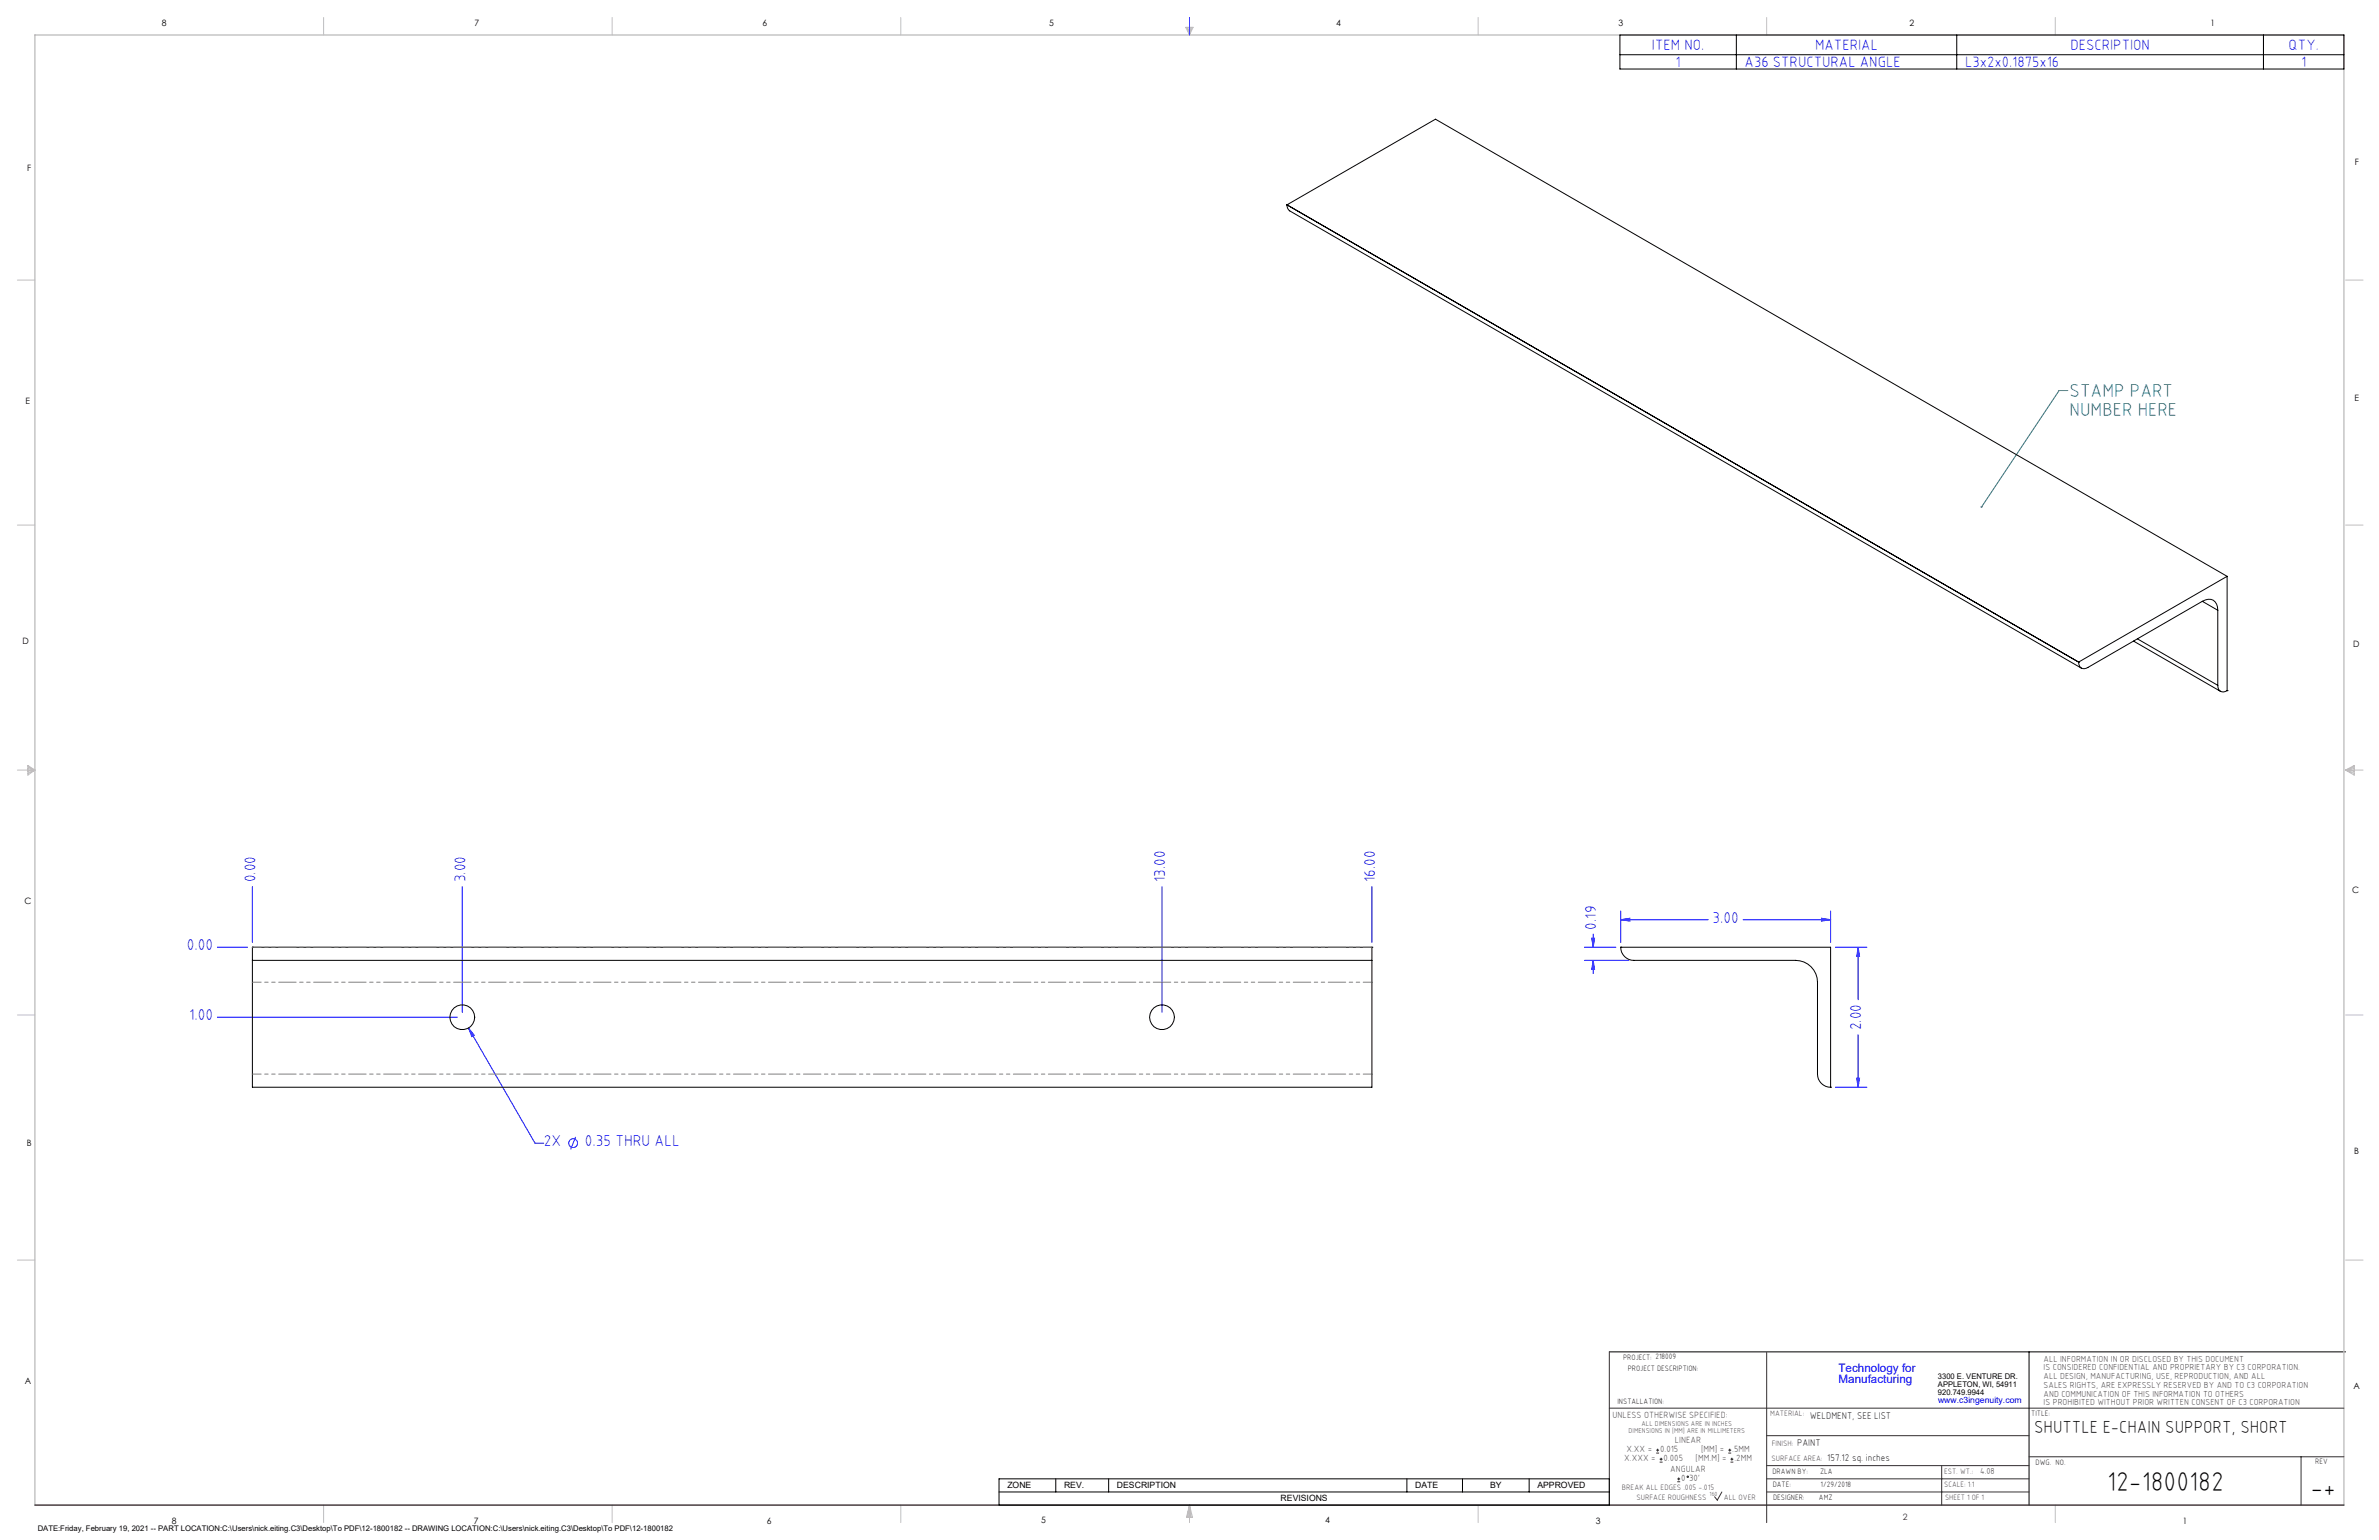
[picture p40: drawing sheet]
<svg xmlns="http://www.w3.org/2000/svg" width="864mm" height="559mm" viewBox="0 0 864 559" stroke-linecap="round" stroke-linejoin="round" font-family="sans-serif">
<defs><g id="words">
<g font-size="9.9">
<text x="764.9" y="541.1">12-1800182</text>
<text x="838.7" y="543.2">-+</text>
</g>
<g font-size="6.8" fill="#008080">
<text x="751.3" y="144.1">STAMP PART</text>
<text x="751.3" y="150.9">NUMBER HERE</text>
</g>
<text font-size="6.3" x="738.4" y="519.9">SHUTTLE E-CHAIN SUPPORT, SHORT</text>
<g font-size="5.7" fill="#00f">
<text x="92.8" y="320.1" transform="rotate(-90 92.8 320.1)">0.00</text>
<text x="169" y="320.1" transform="rotate(-90 169 320.1)">3.00</text>
<text x="423" y="320.1" transform="rotate(-90 423 320.1)">13.00</text>
<text x="499.2" y="320.1" transform="rotate(-90 499.2 320.1)">16.00</text>
<text x="621.7" y="334.8">3.00</text>
<text x="579.5" y="337.4" transform="rotate(-90 579.5 337.4)">0.19</text>
<text x="67.8" y="344.8">0.00</text>
<text x="68.6" y="370.2">1.00</text>
<text x="675.7" y="373.9" transform="rotate(-90 675.7 373.9)">2.00</text>
<text x="197.4" y="415.9">2X</text>
<text x="212.3" y="415.9">0.35 THRU ALL</text>
</g>
<g font-size="5.4" fill="#00f">
<text x="599.7" y="18.1">ITEM NO.</text>
<text x="658.9" y="18.1">MATERIAL</text>
<text x="751.6" y="18.1">DESCRIPTION</text>
<text x="830.8" y="18.1">QTY.</text>
<text x="608.2" y="24.3">1</text>
<text x="633.3" y="24.3">A36 STRUCTURAL ANGLE</text>
<text x="713.3" y="24.3">L3x2x0.1875x16</text>
<text x="835.3" y="24.3">1</text>
</g>
<g font-size="4.2" fill="#00f">
<text x="667.4" y="497.7">Technology for</text>
<text x="667.4" y="502">Manufacturing</text>
</g>
<g font-size="3.5">
<text x="657" y="514.9">WELDMENT, SEE LIST</text>
<text x="652.4" y="524.7">PAINT</text>
<text x="663.3" y="530.1">157.12 sq. inches</text>
</g>
<g font-size="3.3" fill="#382c30">
<text x="585.4" y="514.4">UNLESS OTHERWISE SPECIFIED:</text>
<text x="590.4" y="526.8">X.XX =</text>
<text x="602.6" y="526.8">0.015</text>
<text x="608" y="523.6">LINEAR</text>
<text x="617.5" y="526.8">[MM] =</text>
<text x="628.8" y="526.8">.5MM</text>
<text x="589.6" y="530.1">X.XXX =</text>
<text x="603.9" y="530.1">0.005</text>
<text x="606.3" y="534">ANGULAR</text>
<text x="615.5" y="530.1">[MM.M] =</text>
<text x="629.6" y="530.1">.2MM</text>
<text x="610.3" y="537.3">0</text>
<text x="613.2" y="537.3">30'</text>
</g>
<g font-size="3.2">
<text x="58.8" y="9.6">8</text>
<text x="172.3" y="9.5">7</text>
<text x="276.8" y="9.5">6</text>
<text x="380.9" y="9.6">5</text>
<text x="485" y="9.5">4</text>
<text x="587.5" y="9.5">3</text>
<text x="693.1" y="9.5">2</text>
<text x="802.4" y="9.5">1</text>
<text x="854.9" y="59.8">F</text>
<text x="9.9" y="62">F</text>
<text x="9.3" y="146.5">E</text>
<text x="854.7" y="145.5">E</text>
<text x="8.2" y="233.6">D</text>
<text x="854.3" y="234.9">D</text>
<text x="8.9" y="328.1">C</text>
<text x="853.9" y="324.1">C</text>
<text x="9.7" y="415.8">B</text>
<text x="854.6" y="418.6">B</text>
<text x="9" y="502">A</text>
<text x="854.3" y="503.9">A</text>
<text x="62.3" y="552.9">8</text>
<text x="172" y="552.9">7</text>
<text x="278.3" y="552.9">6</text>
<text x="377.9" y="552.8">5</text>
<text x="481" y="552.8">4</text>
<text x="579.3" y="552.8">3</text>
<text x="792.4" y="552.8">1</text>
</g>
<g font-size="3.2" fill="#382c30">
<text x="741.9" y="494.1">ALL INFORMATION IN OR DISCLOSED BY THIS DOCUMENT</text>
<text x="741.9" y="497.3">IS CONSIDERED CONFIDENTIAL AND PROPRIETARY BY C3 CORPORATION.</text>
<text x="741.9" y="500.4">ALL DESIGN, MANUFACTURING, USE, REPRODUCTION, AND ALL</text>
<text x="741.9" y="503.6">SALES RIGHTS, ARE EXPRESSLY RESERVED BY AND TO C3 CORPORATION</text>
<text x="741.9" y="506.8">AND COMMUNICATION OF THIS INFORMATION TO OTHERS</text>
<text x="741.9" y="510">IS PROHIBITED WITHOUT PRIOR WRITTEN CONSENT OF C3 CORPORATION</text>
<text x="718.8" y="534.7">4.08</text>
<text x="690.7" y="551.6">2</text>
</g>
<text font-size="3.1" fill="#00f" x="703.5" y="509.2">www.c3ingenuity.com</text>
<g font-size="3.1">
<text x="365.7" y="540">ZONE</text>
<text x="386.3" y="540">REV.</text>
<text x="405.5" y="540">DESCRIPTION</text>
<text x="464.9" y="544.8">REVISIONS</text>
<text x="513.7" y="540">DATE</text>
<text x="540.9" y="540">BY</text>
<text x="558.1" y="540">APPROVED</text>
</g>
<g font-size="2.8">
<text x="589.2" y="493.3">PROJECT: 218009</text>
<text x="590.9" y="497.3">PROJECT DESCRIPTION:</text>
<text x="703.5" y="500.5">3300 E. VENTURE DR.</text>
<text x="703.5" y="503.3">APPLETON, WI, 54911</text>
<text x="587.1" y="509.6">INSTALLATION:</text>
<text x="703.5" y="506.2">920.749.9944</text>
<text x="737.3" y="513.8">TITLE:</text>
<text x="738.9" y="531.5">DWG. NO.</text>
<text x="840.5" y="531.3">REV</text>
<text x="643.4" y="534.9">DRAWN BY:</text>
<text x="643.5" y="539.7">DATE:</text>
<text x="660.7" y="534.7">ZLA</text>
<text x="660.9" y="539.6">1/29/2018</text>
<text x="643.6" y="544.4">DESIGNER:</text>
<text x="660.3" y="544.3">AMZ</text>
<text x="13.7" y="555.5">DATE:Friday, February 19, 2021 -- PART LOCATION:C:\Users\nick.eiting.C3\Desktop\To PDF\12-1800182 -- DRAWING LOCATION:C:\Users\nick.eiting.C3\Desktop\To PDF\12-1800182</text>
</g>
<g font-size="2.8" fill="#382c30">
<text x="642.6" y="513.8">MATERIAL:</text>
<text x="643.2" y="524.8">FINISH:</text>
<text x="643.1" y="530.1">SURFACE AREA:</text>
<text x="705.7" y="534.7">EST. WT.:</text>
<text x="705.7" y="539.7">SCALE: 1:1</text>
<text x="588.8" y="540.5">BREAK ALL EDGES .005 -.015</text>
<text x="594" y="544.2">SURFACE ROUGHNESS</text>
<text x="625.8" y="544.2">ALL OVER</text>
<text x="706.1" y="544.4">SHEET 1 OF 1</text>
</g>
<g font-size="2.5" fill="#382c30">
<text x="591.2" y="520.1">DIMENSIONS IN [MM] ARE IN MILLIMETERS</text>
<text x="595.9" y="517.3">ALL DIMENSIONS ARE IN INCHES</text>
</g>
<text font-size="2.2" fill="#382c30" x="620.6" y="542.9">160</text>
</g></defs>
<g fill="none" stroke="#000" stroke-width=".36">
<path d="M588 12.7h262.9v12.3h-262.9zM588 19.9h262.9M630.3 12.7v12.3M710.3 12.7v12.3M821.7 12.7v12.3M584.2 490.5h267.3M736.6 490.5v55.6M362.7 536.6h221.5v9.5h-221.5zM383.3 536.6v4.8M402.4 536.6v4.8M510.7 536.6v4.8M530.9 536.6v4.8"/>
<path d="M555.1 536.6v4.8M362.7 541.4h221.5"/>
</g>
<g fill="none" stroke="#c0c0c0" stroke-width=".36">
<path d="M117.5 6.4v6.3M222.2 6.4v6.3M327 6.4v6.3M430.4 9.9h2.7l-1.3 2.8zM430.9 9.9l.9 2.8M431.2 9.9l.6 2.8M432.1 9.9l-.3 2.8M432.6 9.9l-.8 2.8M536.6 6.4v6.3M641.3 6.4v6.3M746.1 6.4v6.3M6.3 101.6h6.4"/>
<path d="M851.5 101.6h6.3M6.3 190.5h6.4M851.5 190.5h6.3M6.3 279.4h6.4M10.1 277.7l2.6 1.7-2.6 1.9zM10.1 278.2l2.6 1.2M10.1 278.8l2.6 .6M12.7 279.4l-2.6 1.2M12.7 279.4l-2.6 .5M851.5 279.4h6.3M851.5 279.4l3.1 .5M851.5 279.4l3.1 1.2"/>
<path d="M851.5 279.4l3.1-1.7v3.6zM854.6 278.8l-3.1 .6M854.6 278.2l-3.1 1.2M6.3 368.3h6.4M851.5 368.3h6.3M6.3 457.2h6.4M851.5 457.2h6.3M117.5 546.1v6.4M222.2 546.1v6.4M327 546.1v6.4M431.8 546.1v6.4M431.8 546.1l1.1 4.5h-2.2z"/>
<path d="M431.8 546.1l.6 4.5M431.8 546.1l-.9 4.5M431.8 546.1l-.4 4.5M431.8 546.1l.3 4.5M536.6 546.1v6.4M746.1 546.1v6.4"/>
</g>
<path d="M12.7 546.1v-533.4h838.2v533.4" fill="none" stroke="#c0c0c0" stroke-width=".5"/>
<g fill="none" stroke="#00f" stroke-width=".36">
<path d="M431.8 6.4v6.3M91.6 321.7v20.2M167.8 321.7v45.6M421.8 321.7v45.6M498 321.7v20.2M578.3 338.9v4.8M588.3 333.7l3.3-.5v1zM588.3 330.6v11.3M588.3 333.7h31.8M632.8 333.7h31.7M661.2 333.2l3.3 .5-3.3 .5zM664.5 330.6v11.3"/>
<path d="M78.9 343.7h11M575.2 343.7h11.4M575.2 348.5h16.1M577.8 340.4h1l-.5 3.3zM578.3 348.5v4.7M578.3 348.5l.5 3.3h-1zM666.3 343.7h11.4M674.5 343.7v19.1M674.5 343.7l.5 3.3h-1zM78.9 369.1h87.2M170.1 373l2.1 2.6-.9 .5zM170.1 373l24.1 41.8h3.2"/>
<path d="M674.5 375.5v19M666.3 394.5h11.4M674 391.2h1l-.5 3.3zM209 412.5l-1.8 4.6"/>
<circle cx="208.1" cy="414.8" r="1.59"/>
</g>
<path d="M584.2 490.5v55.6M641.3 490.7v61.8M584.2 511h266.7M641.3 520.9h95.3M641.3 531.8h95.3M641.3 536.6h95.3M704.8 531.8v14.3M736.6 528.6h114.3M835.3 528.6v17.5M625.1 541.4l-1.7 2.9-1-1.2M641.3 541.4h95.3" fill="none" stroke="#382c30" stroke-width=".36"/>
<path d="M12.7 546.1h838.2" fill="none" stroke="#382c30" stroke-width=".5"/>
<path d="M750.6 141.7h-3.1l-28.2 42.3" fill="none" stroke="#008080" stroke-width=".36"/>
<path d="M719.1 183.7a.34 .34 0 0 1 .4 0 .34 .34 0 0 1 .1 .5 .34 .34 0 0 1-.5 .1l.2-.3-.2 .3z" fill="#008080"/>
<g fill="#00f">
<path d="M170.1 373l2.1 2.6-.9 .5z"/>
<path d="M674.5 343.7l.5 3.3h-1zM674 391.2h1l-.5 3.3zM577.8 340.4h1l-.5 3.3zM578.3 348.5l.5 3.3h-1z"/>
<path d="M588.3 333.7l3.3-.5v1zM661.2 333.2l3.3 .5-3.3 .5z"/>
</g>
<g fill="none" stroke="#000" stroke-width=".36">
<path d="M467.2 74.3h.1M467.2 74.3a2.56 2.56 0 0 0 1 2.2l287.3 165.9M467.2 74.3l53.9-31 287.4 165.8M467.2 74.3l287.4 165.9M799.5 218.2a3.4 3.4 0 0 1 3.9-.4 3.4 3.4 0 0 1 1.7 3.6M799.5 218.2l-41.6 24a2.06 2.06 0 0 1-2.3 .2 2.06 2.06 0 0 1-1-2.2M799.5 218.2l5.6 3.2M808.5 209.1l-53.9 31.1M808.5 209.1v41.5M774.5 232.6l31.6 18.3M775.9 231.8l29.2 16.9M805.1 221.4v27.3"/>
<path d="M754.6 240.2h.1M805.1 248.7a2.06 2.06 0 0 0 1 2.2 2.06 2.06 0 0 0 2.4-.3M808.5 250.6h.1M91.6 343.7v4.8M91.6 343.7h.1M91.6 348.5v46h406.4v-46M91.6 348.5h406.4M91.6 343.7h406.4M498 343.7v4.8M498 343.7h.1M588.3 343.7a4.8 4.8 0 0 0 4.8 4.8h58.7a7.9 7.9 0 0 1 8 7.9v33.3a4.8 4.8 0 0 0 4.7 4.8M588.3 343.7h.1"/>
<path d="M588.3 343.7h76.2v50.8M664.5 394.5h.1"/>
<circle cx="167.8" cy="369.1" r="4.5"/>
<circle cx="421.8" cy="369.1" r="4.5"/>
</g>
<path d="M498 343.7h-406.4M498 356.4h-406.4M498 389.7h-406.4" fill="none" stroke="#808080" stroke-width=".36" stroke-dasharray="6.3 1.3 1.3 1.3 1.3 1.3" stroke-dashoffset="3.2"/>
<g fill="none" stroke="#382c30" stroke-width=".36">
<path d="M601.2 527.3h1.1M601.2 526.2h1.1M601.7 525.7v1M602.5 530.5h1M602.5 529.5h1M603 529v1M608.9 537.7h1M608.9 536.6h1M609.4 536.1v1.1M627.4 527.3h1M627.4 526.2h1M627.9 525.7v1"/>
<path d="M628.2 530.5h1M628.2 529.5h1M628.7 529v1"/>
<circle cx="612.7" cy="535.9" r=".27"/>
</g>
<use href="#words"/>
</svg>
